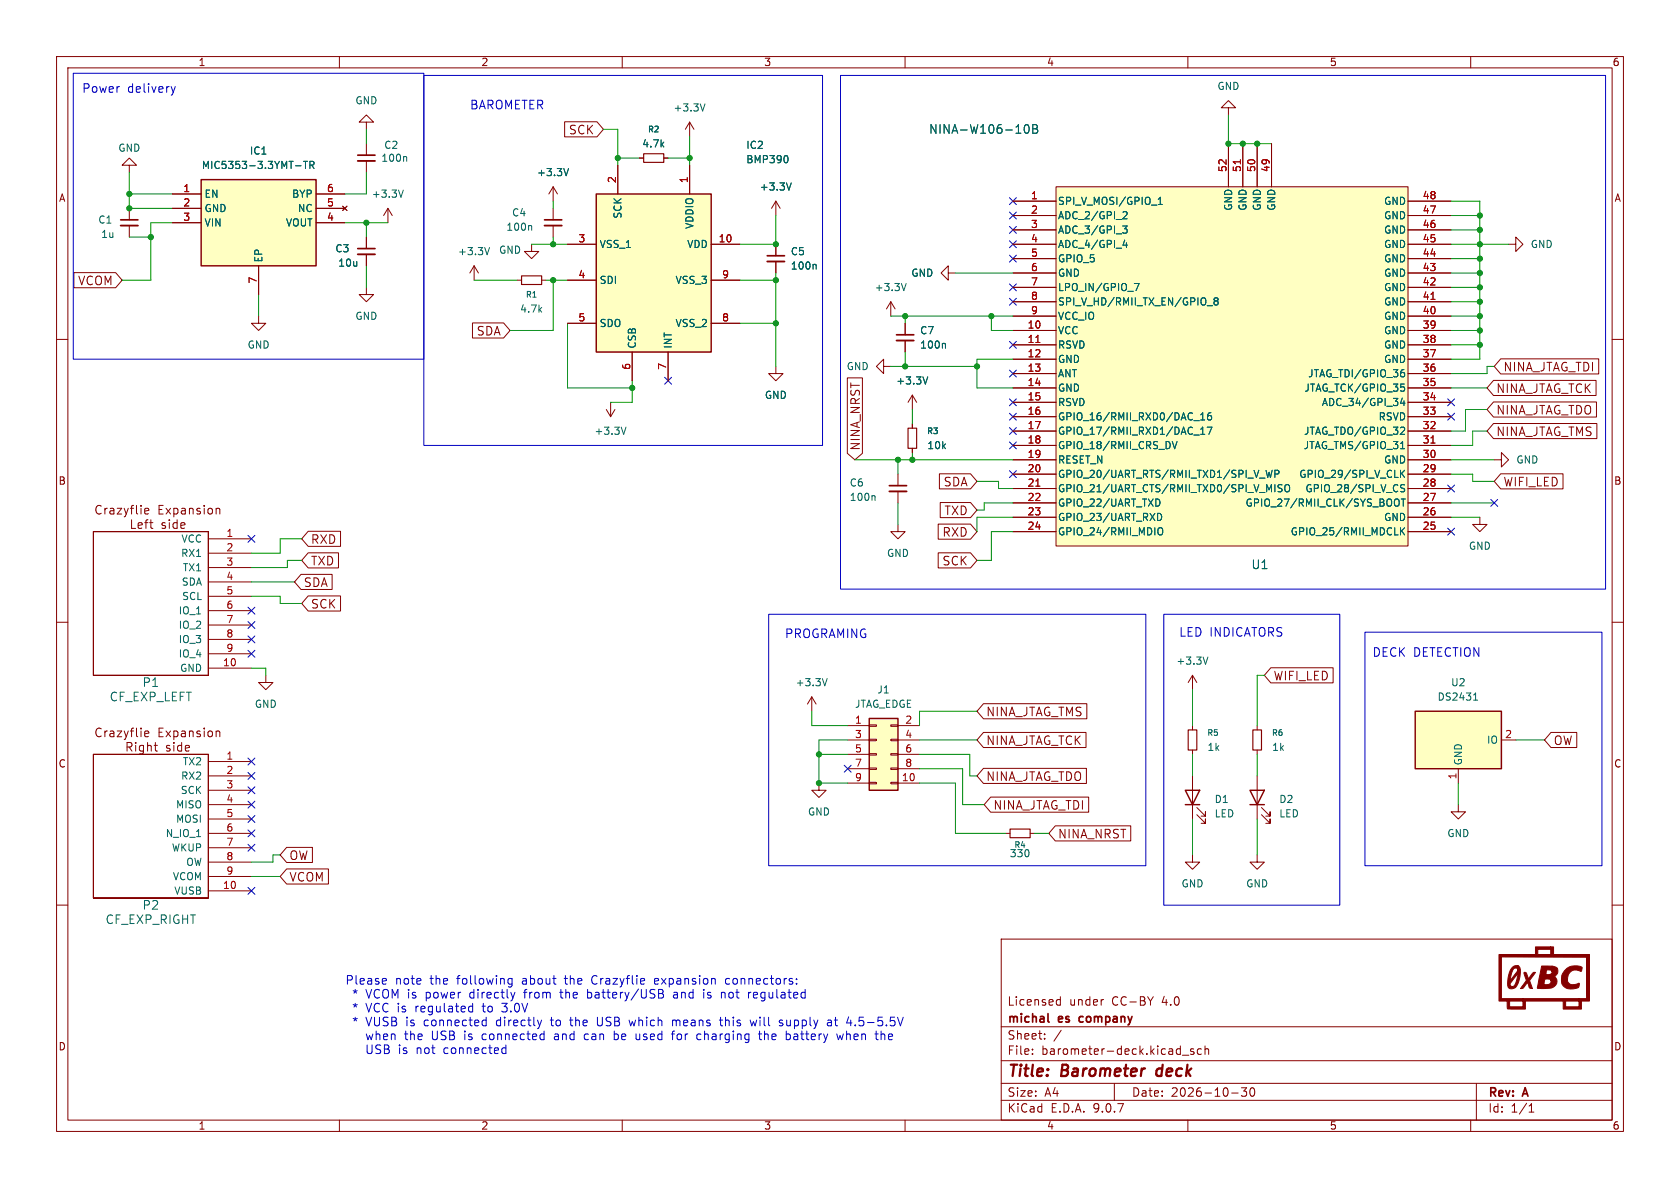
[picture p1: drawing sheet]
<svg xmlns="http://www.w3.org/2000/svg" width="297mm" height="210mm" viewBox="0 0 297 210" stroke-linecap="round" stroke-linejoin="round" font-family="sans-serif">
<defs><g id="words">
<g font-size="2.8" fill="#840000">
<text x="178" y="190.9">Title:</text>
<text x="187.7" y="190.9">Barometer</text>
<text x="205.3" y="190.9">deck</text>
</g>
<g font-size="2.1" fill="#0000c2">
<text x="14.4" y="16.6">Power</text>
<text x="22.5" y="16.6">delivery</text>
<text x="83" y="19.5">BAROMETER</text>
<text x="138.7" y="113">PROGRAMING</text>
<text x="208.4" y="112.8">LED INDICATORS</text>
<text x="242.6" y="116.3">DECK DETECTION</text>
<text x="61" y="174.2">Please</text>
<text x="62.3" y="176.6">*</text>
<text x="62.3" y="179.1">*</text>
<text x="64.7" y="176.6">VCOM is</text>
<text x="64.7" y="179.1">VCC is</text>
<text x="69.8" y="174.2">note</text>
<text x="73.7" y="179.1">regulated</text>
<text x="75.5" y="176.6">power</text>
<text x="76.1" y="174.2">the</text>
<text x="80.9" y="174.2">following</text>
<text x="83.4" y="176.6">directly</text>
<text x="85.7" y="179.1">to</text>
<text x="89.3" y="179.1">3.0V</text>
<text x="92.6" y="174.2">about</text>
<text x="93.2" y="176.6">from</text>
<text x="99.8" y="176.6">the</text>
<text x="100.3" y="174.2">the</text>
<text x="104.6" y="176.6">battery/USB</text>
<text x="105.1" y="174.2">Crazyflie</text>
<text x="116.4" y="174.2">expansion</text>
<text x="120" y="176.6">and</text>
<text x="125.5" y="176.6">is</text>
<text x="128.7" y="176.6">not</text>
<text x="129.1" y="174.2">connectors:</text>
<text x="133.7" y="176.6">regulated</text>
<text x="62.3" y="181.5">*</text>
<text x="64.7" y="181.5">VUSB is</text>
<text x="64.9" y="184">when</text>
<text x="71.9" y="184">the</text>
<text x="75.2" y="181.5">connected</text>
<text x="76.7" y="184">USB</text>
<text x="82.6" y="184">is</text>
<text x="85.9" y="184">connected</text>
<text x="88.1" y="181.5">directly</text>
<text x="97.9" y="181.5">to</text>
<text x="98.8" y="184">and</text>
<text x="101.5" y="181.5">the</text>
<text x="104.3" y="184">can</text>
<text x="106.4" y="181.5">USB</text>
<text x="109.7" y="184">be</text>
<text x="112.3" y="181.5">which</text>
<text x="113.7" y="184">used</text>
<text x="120" y="181.5">means</text>
<text x="120.3" y="184">for</text>
<text x="124.8" y="184">charging</text>
<text x="128.6" y="181.5">this</text>
<text x="134.1" y="181.5">will</text>
<text x="136" y="184">the</text>
<text x="139.4" y="181.5">supply</text>
<text x="140.8" y="184">battery</text>
<text x="148" y="181.5">at</text>
<text x="150" y="184">when</text>
<text x="151.6" y="181.5">4.5-5.5V</text>
<text x="157" y="184">the</text>
<text x="64.9" y="186.4">USB</text>
<text x="70.8" y="186.4">is</text>
<text x="74.1" y="186.4">not</text>
<text x="79" y="186.4">connected</text>
</g>
<g font-size="2.1" fill="#840000">
<text x="100.5" y="24">SCK</text>
<text x="13.7" y="50.6">VCOM</text>
<text x="84.2" y="59.5">SDA</text>
<text x="265.7" y="65.9">NINA_JTAG_TDI</text>
<text x="264.4" y="69.7">NINA_JTAG_TCK</text>
<text x="264.4" y="73.5">NINA_JTAG_TDO</text>
<text x="264.4" y="77.3">NINA_JTAG_TMS</text>
<text x="152.2" y="79.8" transform="rotate(-90 152.2 79.8)">NINA_NRST</text>
<text x="166.8" y="86.2">SDA</text>
<text x="265.7" y="86.2">WIFI_LED</text>
<text x="16.6" y="91.2">Crazyflie</text>
<text x="22.8" y="93.7">Left</text>
<text x="27.8" y="91.2">Expansion</text>
<text x="28.4" y="93.7">side</text>
<text x="166.5" y="95.1">RXD</text>
<text x="166.9" y="91.3">TXD</text>
<text x="54.9" y="100.2">TXD</text>
<text x="54.9" y="96.3">RXD</text>
<text x="166.5" y="100.2">SCK</text>
<text x="53.6" y="104">SDA</text>
<text x="54.9" y="107.8">SCK</text>
<text x="225" y="120.5">WIFI_LED</text>
<text x="16.6" y="130.5">Crazyflie</text>
<text x="27.8" y="130.5">Expansion</text>
<text x="174.2" y="126.8">NINA_JTAG_TMS</text>
<text x="174.2" y="131.9">NINA_JTAG_TCK</text>
<text x="274.6" y="131.9">OW</text>
<text x="22" y="133.1">Right</text>
<text x="29.2" y="133.1">side</text>
<text x="174.2" y="138.3">NINA_JTAG_TDO</text>
<text x="175.5" y="143.3">NINA_JTAG_TDI</text>
<text x="186.9" y="148.4">NINA_NRST</text>
<text x="51.1" y="152.2">OW</text>
<text x="51.1" y="156">VCOM</text>
<text x="178" y="178">Licensed</text>
<text x="189" y="178">under</text>
<text x="196.6" y="178">CC-BY</text>
<text x="205.5" y="178">4.0</text>
<text x="178" y="184">Sheet:</text>
<text x="178" y="181.2">michal</text>
<text x="187.2" y="181.2">es</text>
<text x="191.5" y="181.2">company</text>
<text x="178" y="186.7">File:</text>
<text x="184.1" y="186.7">barometer-deck.kicad_sch</text>
<text x="178" y="196.9">KiCad</text>
<text x="178" y="194.1">Size:</text>
<text x="184.7" y="194.1">A4</text>
<text x="185.7" y="196.9">E.D.A.</text>
<text x="193.3" y="196.9">9.0.7</text>
<text x="200" y="194.1">Date:</text>
<text x="207" y="194.1">2026-10-30</text>
<text x="263" y="194.3">Rev:</text>
<text x="263" y="196.9">Id:</text>
<text x="267.1" y="196.9">1/1</text>
<text x="269.4" y="194.3">A</text>
</g>
<g font-size="2.1" fill="#006464">
<text x="164.2" y="23.9">NINA-W106-10B</text>
<text x="221.2" y="100.8">U1</text>
<text x="19.3" y="124.2">CF_EXP_LEFT</text>
<text x="25.1" y="121.6">P1</text>
<text x="25.1" y="161">P2</text>
<text x="18.6" y="163.6">CF_EXP_RIGHT</text>
</g>
<g font-size="1.8" fill="#840000">
<text x="35" y="11.9">1</text>
<text x="85" y="11.9">2</text>
<text x="135" y="11.9">3</text>
<text x="185" y="11.9">4</text>
<text x="235" y="11.9">5</text>
<text x="285" y="11.9">6</text>
<text x="10.3" y="35.9">A</text>
<text x="285.3" y="35.9">A</text>
<text x="10.3" y="85.9">B</text>
<text x="285.3" y="85.9">B</text>
<text x="10.3" y="135.9">C</text>
<text x="285.3" y="135.9">C</text>
<text x="10.3" y="185.9">D</text>
<text x="285.3" y="185.9">D</text>
<text x="35" y="199.9">1</text>
<text x="85" y="199.9">2</text>
<text x="135" y="199.9">3</text>
<text x="185" y="199.9">4</text>
<text x="235" y="199.9">5</text>
<text x="285" y="199.9">6</text>
</g>
<g font-size="1.8" fill="#006464">
<text x="215.1" y="16.1">GND</text>
<text x="62.7" y="18.6">GND</text>
<text x="119" y="19.9">+3.3V</text>
<text x="20.8" y="27">GND</text>
<text x="44.1" y="27.5">IC1</text>
<text x="67.3" y="28.8">100n</text>
<text x="67.8" y="26.5">C2</text>
<text x="113.4" y="26.3">4.7k</text>
<text x="131.8" y="26.5">IC2</text>
<text x="131.8" y="29.1">BMP390</text>
<text x="35.6" y="30.1">MIC5353-3.3YMT-TR</text>
<text x="36.1" y="35.2">EN</text>
<text x="51.5" y="35.2">BYP</text>
<text x="65.6" y="35.2">+3.3V</text>
<text x="94.8" y="31.3">+3.3V</text>
<text x="134.2" y="33.9">+3.3V</text>
<text x="17.3" y="39.7">C1</text>
<text x="36.1" y="37.7">GND</text>
<text x="36.1" y="40.2">VIN</text>
<text x="50.5" y="40.2">VOUT</text>
<text x="52.6" y="37.7">NC</text>
<text x="89.4" y="41">100n</text>
<text x="90.4" y="38.5">C4</text>
<text x="110.1" y="38.8" transform="rotate(-90 110.1 38.8)">SCK</text>
<text x="122.8" y="40.6" transform="rotate(-90 122.8 40.6)">VDDIO</text>
<text x="186.9" y="36.4">SPI_V_MOSI/GPIO_1</text>
<text x="186.9" y="39">ADC_2/GPI_2</text>
<text x="186.9" y="41.5">ADC_3/GPI_3</text>
<text x="218" y="37.3" transform="rotate(-90 218 37.3)">GND</text>
<text x="220.6" y="37.3" transform="rotate(-90 220.6 37.3)">GND</text>
<text x="223.1" y="37.3" transform="rotate(-90 223.1 37.3)">GND</text>
<text x="225.7" y="37.3" transform="rotate(-90 225.7 37.3)">GND</text>
<text x="244.6" y="36.4">GND</text>
<text x="244.6" y="39">GND</text>
<text x="244.6" y="41.5">GND</text>
<text x="17.8" y="42.3">1u</text>
<text x="46.6" y="46.5" transform="rotate(-90 46.6 46.5)">EP</text>
<text x="59.2" y="44.8">C3</text>
<text x="59.7" y="47.3">10u</text>
<text x="80.9" y="45.3">+3.3V</text>
<text x="88.1" y="45.1">GND</text>
<text x="105.9" y="44">VSS_1</text>
<text x="121.4" y="44">VDD</text>
<text x="139.7" y="45.3">C5</text>
<text x="139.7" y="47.9">100n</text>
<text x="186.9" y="44">ADC_4/GPI_4</text>
<text x="186.9" y="46.6">GPIO_5</text>
<text x="244.6" y="44">GND</text>
<text x="244.6" y="46.6">GND</text>
<text x="270.5" y="44">GND</text>
<text x="105.9" y="50.4">SDI</text>
<text x="119.3" y="50.4">VSS_3</text>
<text x="154.5" y="51.7">+3.3V</text>
<text x="161" y="49.1">GND</text>
<text x="186.9" y="49.1">GND</text>
<text x="186.9" y="51.7">LPO_IN/GPIO_7</text>
<text x="244.6" y="49.1">GND</text>
<text x="244.6" y="51.7">GND</text>
<text x="62.7" y="56.7">GND</text>
<text x="91.9" y="55.5">4.7k</text>
<text x="105.9" y="58">SDO</text>
<text x="119.3" y="58">VSS_2</text>
<text x="162.6" y="59.3">C7</text>
<text x="186.9" y="54.2">SPI_V_HD/RMII_TX_EN/GPIO_8</text>
<text x="186.9" y="56.7">VCC_IO</text>
<text x="186.9" y="59.3">VCC</text>
<text x="244.6" y="54.2">GND</text>
<text x="244.6" y="56.7">GND</text>
<text x="244.6" y="59.3">GND</text>
<text x="43.7" y="61.8">GND</text>
<text x="112.6" y="61.7" transform="rotate(-90 112.6 61.7)">CSB</text>
<text x="119" y="61.7" transform="rotate(-90 119 61.7)">INT</text>
<text x="149.6" y="65.6">GND</text>
<text x="162.6" y="61.8">100n</text>
<text x="186.9" y="61.8">RSVD</text>
<text x="186.9" y="64.4">GND</text>
<text x="244.6" y="61.8">GND</text>
<text x="244.6" y="64.4">GND</text>
<text x="135.1" y="70.7">GND</text>
<text x="158.3" y="68.2">+3.3V</text>
<text x="186.9" y="66.9">ANT</text>
<text x="186.9" y="69.4">GND</text>
<text x="186.9" y="72">RSVD</text>
<text x="230.5" y="69.4">JTAG_TCK/GPIO_35</text>
<text x="231.2" y="66.9">JTAG_TDI/GPIO_36</text>
<text x="233.6" y="72">ADC_34/GPI_34</text>
<text x="105" y="77.1">+3.3V</text>
<text x="186.9" y="74.5">GPIO_16/RMII_RXD0/DAC_16</text>
<text x="186.9" y="77.1">GPIO_17/RMII_RXD1/DAC_17</text>
<text x="230.4" y="77.1">JTAG_TDO/GPIO_32</text>
<text x="243.6" y="74.5">RSVD</text>
<text x="163.8" y="79.6">10k</text>
<text x="186.9" y="79.6">GPIO_18/RMII_CRS_DV</text>
<text x="186.9" y="82.1">RESET_N</text>
<text x="230.4" y="79.6">JTAG_TMS/GPIO_31</text>
<text x="244.6" y="82.1">GND</text>
<text x="268" y="82.1">GND</text>
<text x="150.1" y="86.2">C6</text>
<text x="150.1" y="88.7">100n</text>
<text x="186.9" y="84.7">GPIO_20/UART_RTS/RMII_TXD1/SPI_V_WP</text>
<text x="186.9" y="87.2">GPIO_21/UART_CTS/RMII_TXD0/SPI_V_MISO</text>
<text x="186.9" y="89.8">GPIO_22/UART_TXD</text>
<text x="220.1" y="89.8">GPIO_27/RMII_CLK/SYS_BOOT</text>
<text x="229.6" y="84.7">GPIO_29/SPI_V_CLK</text>
<text x="230.7" y="87.2">GPIO_28/SPI_V_CS</text>
<text x="186.9" y="92.3">GPIO_23/UART_RXD</text>
<text x="186.9" y="94.8">GPIO_24/RMII_MDIO</text>
<text x="228.1" y="94.8">GPIO_25/RMII_MDCLK</text>
<text x="244.6" y="92.3">GND</text>
<text x="31.9" y="98.7">RX1</text>
<text x="32" y="96.1">VCC</text>
<text x="32.2" y="101.2">TX1</text>
<text x="156.7" y="98.7">GND</text>
<text x="259.6" y="97.4">GND</text>
<text x="32" y="103.7">SDA</text>
<text x="32.1" y="106.3">SCL</text>
<text x="31.5" y="108.8">IO_1</text>
<text x="31.5" y="111.4">IO_2</text>
<text x="31.5" y="113.9">IO_3</text>
<text x="31.5" y="116.4">IO_4</text>
<text x="31.7" y="119">GND</text>
<text x="207.9" y="117.7">+3.3V</text>
<text x="45" y="125.3">GND</text>
<text x="140.6" y="121.5">+3.3V</text>
<text x="151.1" y="125.3">JTAG_EDGE</text>
<text x="155" y="122.8">J1</text>
<text x="254" y="124.1">DS2431</text>
<text x="256.4" y="121.5">U2</text>
<text x="262.8" y="131.7">IO</text>
<text x="32.2" y="135.5">TX2</text>
<text x="213.4" y="132.9">1k</text>
<text x="224.8" y="132.9">1k</text>
<text x="258.7" y="135.4" transform="rotate(-90 258.7 135.4)">GND</text>
<text x="31" y="143.1">MISO</text>
<text x="31.9" y="140.6">SCK</text>
<text x="31.9" y="138">RX2</text>
<text x="214.6" y="142.2">D1</text>
<text x="226.1" y="142.2">D2</text>
<text x="29.2" y="148.2">N_IO_1</text>
<text x="31" y="145.6">MOSI</text>
<text x="142.7" y="144.4">GND</text>
<text x="214.6" y="144.7">LED</text>
<text x="226.1" y="144.7">LED</text>
<text x="255.8" y="148.2">GND</text>
<text x="30.3" y="150.7">WKUP</text>
<text x="30.5" y="155.8">VCOM</text>
<text x="32.8" y="153.3">OW</text>
<text x="178.4" y="151.7">330</text>
<text x="30.7" y="158.3">VUSB</text>
<text x="208.8" y="157.1">GND</text>
<text x="220.2" y="157.1">GND</text>
</g>
<g font-size="1.8" fill="#a90000">
<text x="32.3" y="34">1</text>
<text x="57.7" y="34">6</text>
<text x="109" y="32.5" transform="rotate(-90 109 32.5)">2</text>
<text x="121.7" y="32.5" transform="rotate(-90 121.7 32.5)">1</text>
<text x="182.2" y="35.3">1</text>
<text x="216.9" y="30.5" transform="rotate(-90 216.9 30.5)">52</text>
<text x="219.5" y="30.5" transform="rotate(-90 219.5 30.5)">51</text>
<text x="222" y="30.5" transform="rotate(-90 222 30.5)">50</text>
<text x="224.5" y="30.5" transform="rotate(-90 224.5 30.5)">49</text>
<text x="251.4" y="35.3">48</text>
<text x="32.3" y="36.6">2</text>
<text x="32.3" y="39.1">3</text>
<text x="57.7" y="36.6">5</text>
<text x="57.7" y="39.1">4</text>
<text x="182.2" y="37.8">2</text>
<text x="182.2" y="40.4">3</text>
<text x="251.4" y="37.8">47</text>
<text x="251.4" y="40.4">46</text>
<text x="102.2" y="42.9">3</text>
<text x="127" y="42.9">10</text>
<text x="182.2" y="42.9">4</text>
<text x="182.2" y="45.5">5</text>
<text x="251.4" y="42.9">45</text>
<text x="251.4" y="45.5">44</text>
<text x="45.5" y="50.2" transform="rotate(-90 45.5 50.2)">7</text>
<text x="102.2" y="49.3">4</text>
<text x="127.6" y="49.3">9</text>
<text x="182.2" y="48">6</text>
<text x="182.2" y="50.5">7</text>
<text x="182.2" y="53.1">8</text>
<text x="251.4" y="48">43</text>
<text x="251.4" y="50.5">42</text>
<text x="251.4" y="53.1">41</text>
<text x="102.2" y="56.9">5</text>
<text x="127.6" y="56.9">8</text>
<text x="181.6" y="58.2">10</text>
<text x="182.2" y="55.6">9</text>
<text x="251.4" y="55.6">40</text>
<text x="251.4" y="58.2">39</text>
<text x="111.5" y="65.5" transform="rotate(-90 111.5 65.5)">6</text>
<text x="117.9" y="65.5" transform="rotate(-90 117.9 65.5)">7</text>
<text x="181.6" y="60.7">11</text>
<text x="181.6" y="63.2">12</text>
<text x="181.6" y="65.8">13</text>
<text x="251.4" y="60.7">38</text>
<text x="251.4" y="63.2">37</text>
<text x="251.4" y="65.8">36</text>
<text x="181.6" y="68.3">14</text>
<text x="181.6" y="70.9">15</text>
<text x="251.4" y="68.3">35</text>
<text x="251.4" y="70.9">34</text>
<text x="181.6" y="73.4">16</text>
<text x="181.6" y="75.9">17</text>
<text x="251.4" y="73.4">33</text>
<text x="251.4" y="75.9">32</text>
<text x="181.6" y="78.5">18</text>
<text x="181.6" y="81">19</text>
<text x="181.6" y="83.6">20</text>
<text x="251.4" y="78.5">31</text>
<text x="251.4" y="81">30</text>
<text x="251.4" y="83.6">29</text>
<text x="181.6" y="86.1">21</text>
<text x="181.6" y="88.6">22</text>
<text x="251.4" y="86.1">28</text>
<text x="251.4" y="88.6">27</text>
<text x="39.9" y="95">1</text>
<text x="181.6" y="91.2">23</text>
<text x="181.6" y="93.7">24</text>
<text x="251.4" y="91.2">26</text>
<text x="251.4" y="93.7">25</text>
<text x="39.9" y="97.5">2</text>
<text x="39.9" y="100.1">3</text>
<text x="39.9" y="102.6">4</text>
<text x="39.9" y="105.2">5</text>
<text x="39.9" y="107.7">6</text>
<text x="39.9" y="110.2">7</text>
<text x="39.9" y="112.8">8</text>
<text x="39.3" y="117.9">10</text>
<text x="39.9" y="115.3">9</text>
<text x="151.1" y="128">1</text>
<text x="151.1" y="130.6">3</text>
<text x="159.9" y="128">2</text>
<text x="159.9" y="130.6">4</text>
<text x="266" y="130.6">2</text>
<text x="39.9" y="134.4">1</text>
<text x="39.9" y="136.9">2</text>
<text x="151.1" y="133.1">5</text>
<text x="151.1" y="135.6">7</text>
<text x="159.9" y="133.1">6</text>
<text x="159.9" y="135.6">8</text>
<text x="257.6" y="137.9" transform="rotate(-90 257.6 137.9)">1</text>
<text x="39.9" y="139.4">3</text>
<text x="39.9" y="142">4</text>
<text x="151.1" y="138.2">9</text>
<text x="159.3" y="138.2">10</text>
<text x="39.9" y="144.5">5</text>
<text x="39.9" y="147.1">6</text>
<text x="39.9" y="149.6">7</text>
<text x="39.9" y="152.1">8</text>
<text x="39.9" y="154.7">9</text>
<text x="39.3" y="157.2">10</text>
</g>
<g font-size="1.4" fill="#006464">
<text x="114.5" y="23.6">R2</text>
<text x="92.9" y="52.8">R1</text>
<text x="163.8" y="76.9">R3</text>
<text x="213.3" y="130.3">R5</text>
<text x="224.8" y="130.3">R6</text>
<text x="179.2" y="150.1">R4</text>
</g>
</g></defs>
<g fill="none" stroke="#840000" stroke-width=".18">
<path d="M10 10h277v190h-277zM12 12h273v186h-273zM60 10v2M110 10v2M160 10v2M210 10v2M260 10v2M10 60h2M285 60h2M16.5 94h20.3zM16.5 94v25.4zM25.6 90.4l.7-.2-.1-.3h-.4l-.2 .2 .1 .7h.5"/>
<path d="M36.8 94v25.4zM36.8 95.3h7.6M36.8 97.8h7.6M38.3 89.9h.5l.1 1M158.7 83.8v2.1M158.7 86.9v2M10 110h2M16.5 119.4h20.3zM36.8 100.3h7.6M36.8 102.9h7.6M36.8 105.4h7.6M36.8 108h7.6"/>
<path d="M36.8 110.5h7.6M36.8 113h7.6M36.8 115.6h7.6M36.8 118.1h7.6M47 119.4v1.3h1.3l-1.3 1.2-1.3-1.2h1.3M285 110h2M16.5 133.4h20.3zM16.5 133.4v25.4zM25.6 129.7l.7-.1-.1-.3-.4-.1-.2 .2 .1 .8h.5M27.3 131.8h.5M27.5 132.7l.3 .1M36.8 133.4v25.4z"/>
<path d="M36.8 134.6h7.6M36.8 137.2h7.6M36.8 139.7h7.6M38.3 129.3h.5l.1 .9M144.8 138.4v1.3h1.2l-1.2 1.3-1.3-1.3h1.3M16.5 158.8h20.3zM36.8 142.2h7.6M36.8 144.8h7.6M36.8 147.3h7.6M36.8 149.9h7.6M36.8 152.4h7.6M36.8 154.9h7.6"/>
<path d="M36.8 157.5h7.6M10 160h2M177 166h108v32h-108zM186.9 177.6h.6M186.9 176.8h.6M187.5 176.2v1.5M195 176.7h.1M203.9 176.2l-.5 .8M285 160h2M60 198v2M110 198v2M160 198v2"/>
<path d="M177 194.5h108M177 191.5h108M177 187.5h108M177 181.5h108M182.5 186.3v.1M182.5 185.5v.1M184.7 183.6v.1M184.7 182.8v.1M187.6 182.1l-1.3 2M197 191.5v3M209 186.5h1.2M210 198v2"/>
<path d="M211 185.5l-.3-.1-.2 .2v.2l.5 .2v.3h-.5M212.4 185.5l-.4-.1-.3 .3v.4l.1 .2h.6M213 185.5l.2-.1 .4 .1 .1 .9M213 184.9v1.5M217.7 193.2h1.2M219.5 192.3h.9l-.5 .6 .4 .1v.7l-.2 .1h-.4l-.2-.1M221.1 192.4l.2-.1a.81 .81 0 0 1 .6 .6 .81 .81 0 0 1-.3 .8l-.1 .1a.81 .81 0 0 1-.4-1.4zM260 198v2M261 191.5v6.5M270.3 196.6h.9M270.3 195.5l.4-.4v1.5"/>
</g>
<path d="M204.6 189.1l-.2 .7 .3 .4" fill="none" stroke="#840000" stroke-width=".4"/>
<path d="M157.2 85.9h3.1M185.3 179.2v1.3l.2 .2M190.8 179.8v.7" fill="none" stroke="#840000" stroke-width=".3"/>
<path d="M157.2 86.9h3.1" fill="none" stroke="#840000" stroke-width=".33"/>
<path d="M154.5 87.6l.2 .2v.7" fill="none" stroke="#006464" stroke-width=".18"/>
<path d="M186.7 33h62.2v63.5h-62.2z" fill="#ffffc2"/>
<g fill="none" stroke="#840000" stroke-width=".18">
<path d="M217.2 19.1h1.2l-1.2-1.3-1.3 1.3h1.3v1.2M97.8 33v2.6M97.8 36.8v2.1M97.8 39.9v2M97.8 33l-.8 1.3M97.8 33l.8 1.3M113 27.9h.8M117.3 27.9h.8M121.9 21.6l-.7 1.3M121.9 21.6l.8 1.3M121.9 21.6v2.5M179.1 35.6h7.6"/>
<path d="M179.1 38.1h7.6M186.7 33h62.2v63.5h-62.2zM217.2 25.4v7.6M219.7 25.4v7.6M222.2 25.4v7.6M224.8 25.4v7.6M248.9 35.6h7.6M248.9 38.1h7.6M83.8 47l-.7 1.3M83.8 47l.8 1.3M83.8 47v2.5M91.4 49.5h.8"/>
<path d="M94 43.2v1.3h1.2l-1.2 1.2-1.3-1.2h1.3M95.8 49.5h.7M157.5 53.3l-.8 1.3M157.5 53.3l.7 1.3M157.5 53.3v2.6M160 57.2v2M179.1 40.6h7.6M179.1 43.2h7.6M179.1 45.7h7.6M179.1 48.3h7.6M179.1 50.8h7.6M179.1 53.3h7.6"/>
<path d="M179.1 55.9h7.6M179.1 58.4h7.6M248.9 40.6h7.6M248.9 43.2h7.6M248.9 45.7h7.6M248.9 48.3h7.6M248.9 50.8h7.6M248.9 53.3h7.6M248.9 55.9h7.6M248.9 58.4h7.6M266.7 43.2h1.3v-1.3l1.2 1.3-1.2 1.3v-1.3M107.2 72.4l.7 1.3"/>
<path d="M107.9 71.1v2.6M108.7 72.4l-.8 1.3M156.2 64.8v-1.3l-1.3 1.3 1.3 1.2v-1.2h1.3M160 60.2v2M179.1 61h7.6M179.1 63.5h7.6M179.1 66h7.6M179.1 68.6h7.6M179.1 71.1h7.6M179.1 73.7h7.6M179.1 76.2h7.6M179.1 78.7h7.6"/>
<path d="M248.9 61h7.6M248.9 63.5h7.6M248.9 66h7.6M248.9 68.6h7.6M248.9 71.1h7.6M248.9 73.7h7.6M248.9 76.2h7.6M248.9 78.7h7.6M158.7 92.7v1.3h1.3l-1.3 1.3-1.2-1.3h1.2M179.1 81.3h7.6M179.1 83.8h7.6M179.1 86.4h7.6"/>
<path d="M179.1 88.9h7.6M179.1 91.4h7.6M179.1 94h7.6M248.9 81.3h7.6M248.9 83.8h7.6M248.9 86.4h7.6M248.9 88.9h7.6M248.9 91.4h7.6M248.9 94h7.6M261.6 91.4v1.3h1.3l-1.3 1.3-1.3-1.3h1.3M264.2 81.3h1.2v-1.3l1.3 1.3-1.3 1.3v-1.3"/>
</g>
<g fill="none" stroke="#006464" stroke-width=".18">
<path d="M124.6 18.4l-.4 1.2M93.8 39.9l.2 .1v.7M100.5 29.8l-.4 1.3M181.3 22.1l.1-.1a.83 .83 0 0 1 .6 .7 .83 .83 0 0 1-.3 .8l-.1 .1a.83 .83 0 0 1-.6-.7 .83 .83 0 0 1 .3-.8zM182.6 22h.5l.2 .2 .1 .3-.3 .3a.41 .41 0 0 1 .4 .3 .41 .41 0 0 1-.3 .5h-.6zM182.6 22.8h.5M198.5 39.9h.8l-.5 .5 .4 .2 .1 .4-.3 .2h-.3M198.6 37.5l.4-.1 .3 .4-.8 .9h.8M204.8 36.1h.7M204.8 35.2l.3-.3v1.2M86.5 43.8l-.4 1.2M160.2 50.1l-.4 1.3"/>
<path d="M198.8 42.4l-.3 .9h.8M199.1 42.9v.9M200.5 50.1h.9l-.6 1.3M213.4 54h1M214.9 53.2l-.3-.2 .3-.4h.2l.2 .3-.2 .3M214.9 53.2l-.3 .2 .1 .4 .2 .1h.3l.1-.2v-.3l-.2-.2M214.9 53.2h.2M110.7 75.5l-.5 1.3M167 60.7l.1 .2v.6M207.2 78l.5 1.3 .4-1.3M211.1 74.4h.9M211.1 76.9h.9"/>
<path d="M212.3 74.2h.7M212.3 73.3l.3-.3v1.2M212.3 75.9l.3-.4v1.3M212.3 76.8h.7M213.4 75.5h.9l-.6 1.3M214.1 73h-.4a.86 .86 0 0 0 0 1.2l.4-.1 .1-.4-.2-.2h-.3l-.2 .2M247.6 79.3h.7M247.7 67.9h.6M247.7 78.4l.3-.4v1.3M247.8 75.5l.4 .1 .1 .3-.8 .9h.8M247.8 68.4h.3l.2 .2-.1 .5-.4 .1M247.8 65.8h.3l.2 .3v.4l-.5 .1"/>
<path d="M247.9 70.4l-.3 .9h.8M248.2 65.3l-.4 .1M248.2 70.9v.8M204.6 90.7a.64 .64 0 0 1 .8 .7 .64 .64 0 0 1-.8 .6M204.6 88.2a.68 .68 0 0 1 .5 .6 .68 .68 0 0 1-.5 .7M204.9 93.4l.1-.1a.43 .43 0 0 1 .5 .4v.4a.42 .42 0 0 1-.4 .5 .42 .42 0 0 1-.4-.5v-.4zM223.8 83.1l.3 1.3 .3-.9 .2 .9 .3-1.3M225.4 83.8l.6-.1 .1-.1v-.3l-.7-.2v1.3M226.7 85.7h-.5l-.2 .1v.4l.5 .2 .2 .3-.3 .2h-.5M227.2 85.9l.2-.2a.43 .43 0 0 1 .6 .4v.4a.42 .42 0 0 1-.4 .5 .42 .42 0 0 1-.5-.5zM246.7 88.3l.1-.1a.43 .43 0 0 1 .6 .4v.5a.42 .42 0 0 1-.3 .3 .42 .42 0 0 1-.4 0M247.6 83.1v1.3"/>
<path d="M247.6 93.3v1.3M247.7 88.2h.7M247.8 83.7l.5 .7M247.8 93.8l.5 .8M248.1 88.2v1.3M248.3 83.1l-.7 .8M248.3 93.3l-.7 .7M248.3 85.7h-.5l-.1 .1v.4l.5 .2 .1 .3-.2 .2h-.5"/>
</g>
<path d="M219.3 28.2v.8M253 52.9h.7M183.1 60.5h.7M253 78.3h.7M183.1 85.9h.7" fill="none" stroke="#a90000" stroke-width=".18"/>
<path d="M96.3 38.9h3M158.5 59.2h3" fill="none" stroke="#840000" stroke-width=".3"/>
<path d="M96.3 39.9h3M158.5 60.2h3" fill="none" stroke="#840000" stroke-width=".33"/>
<path d="M113.8 27.2h3.5v1.5h-3.5zM92.2 48.8h3.6v1.5h-3.6z" fill="none" stroke="#840000" stroke-width=".2"/>
<path d="M105.4 34.3h20.3v27.9h-20.3z" fill="#ffffc2"/>
<path d="M105.4 34.3h20.3v27.9h-20.3z" fill="none" stroke="#840000" stroke-width=".25"/>
<g fill="none" stroke="#840000" stroke-width=".18">
<path d="M68.6 36.8l-.8 1.3M68.6 36.8l.7 1.3M68.6 36.8v2.6M109.2 29.2v5.1M121.9 29.2v5.1M137.2 35.6l-.8 1.2M137.2 35.6l.7 1.2M137.2 35.6v2.5M100.3 43.2h5.1M100.3 49.5h5.1M100.3 57.2h5.1M125.7 43.2h5.1"/>
<path d="M125.7 49.5h5.1M125.7 57.2h5.1M137.2 43.2v2M137.2 46.2v2.1M111.8 62.2v5.1M118.1 62.2v5.1M137.2 64.8v1.2h1.2l-1.2 1.3-1.3-1.3h1.3M161.3 69.9v2.5M161.3 74.9v.8M161.3 79.2v.8M161.3 69.9l-.8 1.2M161.3 69.9l.8 1.2"/>
</g>
<path d="M71.3 33.6l-.4 1.3M139.1 27.6l.2 .4-.2 .7M139.9 32.3l-.4 1.3M144.1 46.7l.2 .2v.7M164 66.6l-.4 1.3" fill="none" stroke="#006464" stroke-width=".18"/>
<path d="M160.5 75.7h1.6v3.5h-1.6z" fill="none" stroke="#840000" stroke-width=".2"/>
<path d="M135.6 45.2h3.1" fill="none" stroke="#840000" stroke-width=".3"/>
<path d="M135.6 46.2h3.1" fill="none" stroke="#840000" stroke-width=".33"/>
<g fill="#840000" stroke="#840000" stroke-width=".18">
<path d="M267.3 171.1a1.02 1.02 0 0 1 1.1-.4v.6a.47 .47 0 0 0-.8-.1l-.4 .8-.2 1.3 1.4-1.8v.6l-1.4 1.7v.4a.54 .54 0 0 0 .6 .1 .54 .54 0 0 0 .3-.5l.1-.2a6.4 6.4 0 0 0 .4-2.9 1.02 1.02 0 0 1 .4 1.3 3.8 3.8 0 0 1-.9 2.6 .79 .79 0 0 1-1 .2 .79 .79 0 0 1-.4-.9l.2-1.5z"/>
<path d="M269.5 171.9h.1a.56 .56 0 0 1 .4 .6l.2 .6 .8-1.1 .4-.1-1 1.4 .5 1.5-.5-.2-.3-.9h-.1a1.61 1.61 0 0 1-1.2 1.1l1-1.5-.4-1.2z"/>
<path d="M272.5 170.8h1.9v.9a.64 .64 0 0 0-1 0v.6l.8-.1v1.2v-.2a.94 .94 0 0 0-1.1 0l-.2 .9h.5a.69 .69 0 0 0 .8-.7l.2-2.6a.89 .89 0 0 1 1 .5 .89 .89 0 0 1-.3 1l-.3 .3a1.19 1.19 0 0 1 .3 1.4 1.19 1.19 0 0 1-1.2 .7h-2.1z"/>
<path d="M276.6 171.6a2.6 2.6 0 0 1 3.1-.6l-.2 .7a1.51 1.51 0 0 0-1.9 .2 1.51 1.51 0 0 0-.2 1.9 1.69 1.69 0 0 0 1.8 0v.5a.44 .44 0 0 1-.5 .4 1.9 1.9 0 0 1-2.6-.9 2.72 2.72 0 0 1 .5-2.2z"/>
<path d="M265 168.7h6.4v-1.3h2.7v.4h-2.2v.9h2.2v-1.3h.6v1.3h5.9v7.8l-.1-7.3h-15.1v7.3h3.8v.5h-2.3v1h2.3v-1.5h9.9v.5h-2.3v1h2.3v-1.5h1.5v-7.8h.4v8.3h-1.4v1.4h-3.2v-1.4h-6.7v1.4l-3.2-.1-.1-1.3h-1.4z"/>
</g>
<path d="M250.2 125.7h15.2v10.2h-15.2z" fill="#ffffc2"/>
<path d="M250.2 125.7h15.2v10.2h-15.2z" fill="none" stroke="#840000" stroke-width=".25"/>
<g fill="none" stroke="#840000" stroke-width=".18">
<path d="M64.8 21.6h1.2l-1.2-1.3-1.3 1.3h1.3v1.3M64.8 25.4v2M64.8 28.4v2.1M64.8 50.8v1.3h1.2l-1.2 1.2-1.3-1.2h1.3M167.6 48.3v-1.3l-1.2 1.3 1.2 1.2v-1.2h1.3M210.8 119.4v2.5M210.8 119.4l-.7 1.3M210.8 119.4l.8 1.3M210.8 128.3v.7M210.8 132.6v.8M222.2 128.3v.7M222.2 132.6v.8"/>
<path d="M257.8 135.9v2.5M265.4 130.8h2.6M257.8 142.2v1.3h1.3l-1.3 1.3-1.3-1.3h1.3"/>
</g>
<path d="M71.7 27.7l.2 .2v.6M213.5 116.1l-.4 1.3M260.5 123.8h.7M260.6 122.8l.3-.3v1.3" fill="none" stroke="#006464" stroke-width=".18"/>
<path d="M210.1 129h1.5v3.6h-1.5zM221.5 129h1.5v3.6h-1.5z" fill="none" stroke="#840000" stroke-width=".2"/>
<path d="M63.2 27.4h3.1" fill="none" stroke="#840000" stroke-width=".3"/>
<path d="M63.2 28.4h3.1" fill="none" stroke="#840000" stroke-width=".33"/>
<path d="M35.6 31.8h20.3v15.2h-20.3z" fill="#ffffc2"/>
<path d="M35.6 31.8h20.3v15.2h-20.3zM209.5 139.7h2.6l-1.3 2.5zM221 139.7h2.5l-1.3 2.5zM209.5 142.2h2.6M221 142.2h2.5" fill="none" stroke="#840000" stroke-width=".25"/>
<g fill="none" stroke="#840000" stroke-width=".18">
<path d="M22.9 29.2h1.2l-1.2-1.3-1.3 1.3h1.3v1.3M22.9 36.8v2.1M22.9 39.9v2M30.5 34.3h5.1M30.5 36.8h5.1M30.5 39.4h5.1M55.9 34.3h5.1M55.9 36.8h5.1M55.9 39.4h5.1M60.6 36.4l.7 .8M61.3 36.4l-.7 .8M45.7 55.9v1.3h1.3l-1.3 1.2-1.3-1.2h1.3"/>
<path d="M45.7 47v5.1M64.8 41.9v2M64.8 45v2M210.8 137.2v7.6M222.2 137.2v7.6M177.8 147.3h.8M182.1 147.3h.8M210.8 151.1v1.3h1.3l-1.3 1.3-1.3-1.3h1.3M211.6 144l1.5 1.5v-.7v.7h-.8M211.6 142.7l1.5 1.6v-.8v.8h-.8M222.2 151.1v1.3h1.3l-1.3 1.3-1.2-1.3h1.2M223 144l1.5 1.5v-.7v.7h-.7"/>
<path d="M223 142.7l1.5 1.6v-.8v.8h-.7"/>
</g>
<path d="M52.3 29.3h.9M53.6 28.5h.8M54 28.5v1.3M54.8 29.2l.6-.1 .1-.2v-.3l-.7-.1v1.3M55.1 29.2l.4 .6" fill="none" stroke="#006464" stroke-width=".18"/>
<path d="M21.3 38.9h3.1M63.2 43.9h3.1" fill="none" stroke="#840000" stroke-width=".3"/>
<path d="M21.3 39.9h3.1M63.2 45h3.1" fill="none" stroke="#840000" stroke-width=".33"/>
<path d="M178.6 146.6h3.5v1.5h-3.5z" fill="none" stroke="#840000" stroke-width=".2"/>
<path d="M153.7 127h5v12.7h-5z" fill="#ffffc2"/>
<path d="M153.7 127h5v12.7h-5z" fill="none" stroke="#840000" stroke-width=".25"/>
<g fill="none" stroke="#840000" stroke-width=".18">
<path d="M30.5 34.3h5.1M30.5 36.8h5.1M30.5 39.4h5.1M55.9 34.3h5.1M55.9 36.8h5.1M55.9 39.4h5.1M60.6 36.4l.7 .8M61.3 36.4l-.7 .8M99.8 21.5h5.7l1.2 1.4-1.2 1.3h-5.7zM109.2 29.2v5.1M113 27.9h.8M117.3 27.9h.8"/>
<path d="M121.9 29.2v5.1M179.1 35.6h7.6M179.1 38.1h7.6M217.2 25.4v7.6M219.7 25.4v7.6M222.2 25.4v7.6M224.8 25.4v7.6M248.9 35.6h7.6M248.9 38.1h7.6M13.1 48.2h7.3l1.2 1.3-1.2 1.4h-7.3zM45.7 47v5.1M64.8 41.9v2"/>
<path d="M64.8 45v2M83.5 57.1h5.5l1.2 1.3-1.2 1.4h-5.5zM100.3 43.2h5.1M100.3 49.5h5.1M100.3 57.2h5.1M125.7 43.2h5.1M125.7 49.5h5.1M125.7 57.2h5.1M137.2 43.2v2M137.2 46.2v2.1M160 57.2v2M179.1 40.6h7.6"/>
<path d="M179.1 43.2h7.6M179.1 45.7h7.6M179.1 48.3h7.6M179.1 50.8h7.6M179.1 53.3h7.6M179.1 55.9h7.6M179.1 58.4h7.6M248.9 40.6h7.6M248.9 43.2h7.6M248.9 45.7h7.6M248.9 48.3h7.6M248.9 50.8h7.6"/>
<path d="M248.9 53.3h7.6M248.9 55.9h7.6M248.9 58.4h7.6M111.8 62.2v5.1M118.1 62.2v5.1M149.8 66.8h2.7v13.3l-1.4 1.2-1.3-1.2zM160 60.2v2M161.3 74.9v.8M161.3 79.2v.8M179.1 61h7.6M179.1 63.5h7.6M179.1 66h7.6"/>
<path d="M179.1 68.6h7.6M179.1 71.1h7.6M179.1 73.7h7.6M179.1 76.2h7.6M179.1 78.7h7.6M248.9 61h7.6M248.9 63.5h7.6M248.9 66h7.6M248.9 68.6h7.6M248.9 71.1h7.6M248.9 73.7h7.6M248.9 76.2h7.6"/>
<path d="M248.9 78.7h7.6M264 71.1h18.2v2.6h-18.2l-1.1-1.3zM264 74.9h18.3v2.6h-18.3l-1.1-1.3zM264 67.2h18.2v2.7h-18.2l-1.1-1.3zM265.3 63.4h17.3v2.7h-17.3l-1.1-1.3zM54.5 97.7h5.3v2.7h-5.3l-1.2-1.3zM54.5 93.9h5.7v2.7h-5.7l-1.2-1.3zM165.9 92.6h5.7l1.1 1.4-1.1 1.3h-5.7zM165.9 97.7h5.7l1.1 1.4-1.1 1.3h-5.7zM166.1 83.8h5.5l1.1 1.3-1.1 1.3h-5.5zM166.2 88.8h5.4l1.1 1.4-1.1 1.3h-5.4zM179.1 81.3h7.6"/>
<path d="M179.1 83.8h7.6M179.1 86.4h7.6M179.1 88.9h7.6M179.1 91.4h7.6M179.1 94h7.6M248.9 81.3h7.6M248.9 83.8h7.6M248.9 86.4h7.6M248.9 88.9h7.6M248.9 91.4h7.6M248.9 94h7.6M265.3 83.8h11v2.6h-11l-1.1-1.3z"/>
<path d="M53.2 101.5h5.5v2.7h-5.5l-1.1-1.3zM54.5 105.3h5.7v2.7h-5.7l-1.2-1.3zM224.7 118h11v2.7h-11l-1.2-1.3zM143.5 123.2l-.8 1.3M143.5 123.2l.8 1.3M143.5 123.2v2.5M149.9 128.3h3.8M149.9 130.8h3.8M149.9 133.4h3.8M149.9 135.9h3.8M149.9 138.4h3.8M153.7 128.1h1.2v.3h-1.2z"/>
<path d="M153.7 130.7h1.2v.2h-1.2zM153.7 133.2h1.2v.3h-1.2zM153.7 135.8h1.2v.2h-1.2zM153.7 138.3h1.2v.3h-1.2zM157.5 128.1h1.2v.3h-1.2zM157.5 130.7h1.2v.2h-1.2zM157.5 133.2h1.2v.3h-1.2zM157.5 135.8h1.2v.2h-1.2zM157.5 138.3h1.2v.3h-1.2zM158.7 128.3h3.9M158.7 130.8h3.9M158.7 133.4h3.9"/>
<path d="M158.7 135.9h3.9M158.7 138.4h3.9M173.9 124.4h18.2v2.7h-18.2l-1.2-1.4zM173.9 135.8h18.2v2.7h-18.2l-1.2-1.3zM173.9 129.5h18.1v2.6h-18.1l-1.2-1.3zM274.2 129.5h4.6v2.6h-4.6l-1.2-1.3zM50.7 153.6h7.4v2.7h-7.4l-1.2-1.4zM50.7 149.8h4.5v2.7h-4.5l-1.2-1.4zM175.1 140.9h17.4v2.7h-17.4l-1.1-1.4zM186.6 146h13.3v2.7h-13.3l-1.2-1.4z"/>
</g>
<g fill="none" stroke="#006464" stroke-width=".18">
<path d="M52.3 29.3h.9M53.6 28.5h.8M54 28.5v1.3M54.8 29.2l.6-.1 .1-.2v-.3l-.7-.1v1.3M55.1 29.2l.4 .6M100.5 29.8l-.4 1.3M139.1 27.6l.2 .4-.2 .7M139.9 32.3l-.4 1.3M181.3 22.1l.1-.1a.83 .83 0 0 1 .6 .7 .83 .83 0 0 1-.3 .8l-.1 .1a.83 .83 0 0 1-.6-.7 .83 .83 0 0 1 .3-.8zM182.6 22h.5l.2 .2 .1 .3-.3 .3a.41 .41 0 0 1 .4 .3 .41 .41 0 0 1-.3 .5h-.6zM182.6 22.8h.5M198.5 39.9h.8l-.5 .5 .4 .2 .1 .4-.3 .2h-.3"/>
<path d="M198.6 37.5l.4-.1 .3 .4-.8 .9h.8M204.8 36.1h.7M204.8 35.2l.3-.3v1.2M144.1 46.7l.2 .2v.7M198.8 42.4l-.3 .9h.8M199.1 42.9v.9M200.5 50.1h.9l-.6 1.3M213.4 54h1M214.9 53.2l-.3-.2 .3-.4h.2l.2 .3-.2 .3M214.9 53.2l-.3 .2 .1 .4 .2 .1h.3l.1-.2v-.3l-.2-.2M214.9 53.2h.2M164 66.6l-.4 1.3"/>
<path d="M167 60.7l.1 .2v.6M207.2 78l.5 1.3 .4-1.3M211.1 74.4h.9M211.1 76.9h.9M212.3 74.2h.7M212.3 73.3l.3-.3v1.2M212.3 75.9l.3-.4v1.3M212.3 76.8h.7M213.4 75.5h.9l-.6 1.3M214.1 73h-.4a.86 .86 0 0 0 0 1.2l.4-.1 .1-.4-.2-.2h-.3l-.2 .2M247.6 79.3h.7M247.7 67.9h.6"/>
<path d="M247.7 78.4l.3-.4v1.3M247.8 75.5l.4 .1 .1 .3-.8 .9h.8M247.8 68.4h.3l.2 .2-.1 .5-.4 .1M247.8 65.8h.3l.2 .3v.4l-.5 .1M247.9 70.4l-.3 .9h.8M248.2 65.3l-.4 .1M248.2 70.9v.8M204.6 90.7a.64 .64 0 0 1 .8 .7 .64 .64 0 0 1-.8 .6M204.6 88.2a.68 .68 0 0 1 .5 .6 .68 .68 0 0 1-.5 .7M204.9 93.4l.1-.1a.43 .43 0 0 1 .5 .4v.4a.42 .42 0 0 1-.4 .5 .42 .42 0 0 1-.4-.5v-.4zM223.8 83.1l.3 1.3 .3-.9 .2 .9 .3-1.3M225.4 83.8l.6-.1 .1-.1v-.3l-.7-.2v1.3"/>
<path d="M226.7 85.7h-.5l-.2 .1v.4l.5 .2 .2 .3-.3 .2h-.5M227.2 85.9l.2-.2a.43 .43 0 0 1 .6 .4v.4a.42 .42 0 0 1-.4 .5 .42 .42 0 0 1-.5-.5zM246.7 88.3l.1-.1a.43 .43 0 0 1 .6 .4v.5a.42 .42 0 0 1-.3 .3 .42 .42 0 0 1-.4 0M247.6 83.1v1.3M247.6 93.3v1.3M247.7 88.2h.7M247.8 83.7l.5 .7M247.8 93.8l.5 .8M248.1 88.2v1.3M248.3 83.1l-.7 .8M248.3 93.3l-.7 .7M248.3 85.7h-.5l-.1 .1v.4l.5 .2 .1 .3-.2 .2h-.5"/>
<path d="M146.2 120l-.4 1.2"/>
</g>
<g fill="none" stroke="#009600" stroke-width=".18">
<path d="M22.9 30.5v6.3h7.6M22.9 34.3h7.6M30.5 39.4h-3.8v10.1h-5.1M61 39.4h7.6M64.8 22.9v2.5M64.8 30.5v3.8h-3.8M64.8 39.4v2.5M97.8 35.6v1.2M106.7 22.9h2.5v6.3M109.2 27.9h3.8M118.1 27.9h3.8M121.9 24.1v5.1"/>
<path d="M137.2 38.1v5.1h-6.4M217.2 20.3v5.1h7.6M256.5 35.6h5.1v27.9h-5.1M256.5 38.1h5.1M22.9 41.9h3.8M45.7 52.1v3.8M64.8 47v3.8M83.8 49.5h7.6M94 43.2h6.3M96.5 49.5h3.8M97.8 49.5v8.9h-7.6M97.8 41.9v1.3"/>
<path d="M100.3 57.2v11.4h11.5M130.8 49.5h6.4M130.8 57.2h6.4M137.2 48.3v16.5M157.5 55.9h21.6M160 55.9v1.3M168.9 48.3h10.2M175.3 55.9v2.5h3.8M256.5 40.6h5.1M256.5 43.2h10.2M256.5 55.9h5.1M256.5 48.3h5.1"/>
<path d="M256.5 58.4h5.1M256.5 45.7h5.1M256.5 50.8h5.1M256.5 53.3h5.1M111.8 67.3v3.8h-3.9M157.5 64.8h15.2M160 62.2v2.6M161.3 72.4v2.5M179.1 63.5h-6.4v5.1h6.4M256.5 68.6h6.4M256.5 61h5.1M262.9 76.2h-2.6v2.5h-3.8"/>
<path d="M262.9 72.4h-3.8v3.8h-2.6M264.2 64.8h-1.3v1.2h-6.4M53.3 95.3h-3.8v2.5h-5.1M53.3 99.1h-2.5v1.2h-6.4M151.1 81.3h28M158.7 81.3v2.5M158.7 88.9v3.8M161.3 80v1.3M172.7 85.1h3.8v1.3h2.6M179.1 94h-3.8v5.1h-2.6M179.1 91.4h-6.4v2.6M179.1 88.9h-5.1v1.3h-1.3"/>
<path d="M256.5 81.3h7.7M256.5 88.9h7.7M256.5 91.4h5.1M256.5 83.8h3.8v1.3h3.9M44.4 105.4h5.1v1.3h3.8M44.4 102.9h7.7M44.4 118.1h2.6v1.3M223.5 119.4h-1.3v8.9M143.5 125.7v2.6h6.4M144.8 133.4h5.1M149.9 130.8h-5.1v7.6h5.1M162.6 135.9h7.6v6.3h3.8"/>
<path d="M162.6 138.4h6.3v8.9h8.9M162.6 133.4h8.8v3.8h1.3M162.6 130.8h10.1M172.7 125.7h-10.1v2.6M210.8 121.9v6.4M210.8 133.4v3.8M222.2 133.4v3.8M257.8 138.4v3.8M268 130.8h5M44.4 154.9h5.1M49.5 151.1h-1.2v1.3h-3.9M182.9 147.3h2.5"/>
<path d="M210.8 144.8v6.3M222.2 144.8v6.3"/>
</g>
<g fill="none" stroke="#000084" stroke-width=".18">
<path d="M178.5 37.5l1.2 1.2M178.5 35l1.2 1.2M179.7 37.5l-1.2 1.2M179.7 35l-1.2 1.2M178.5 52.7l1.2 1.2M178.5 45.1l1.2 1.2M178.5 50.2l1.2 1.2M178.5 42.6l1.2 1.2M178.5 40l1.2 1.2M179.7 52.7l-1.2 1.2M179.7 45.1l-1.2 1.2M179.7 50.2l-1.2 1.2"/>
<path d="M179.7 42.6l-1.2 1.2M179.7 40l-1.2 1.2M117.5 66.7l1.2 1.2M118.7 66.7l-1.2 1.2M178.5 70.5l1.2 1.2M178.5 60.4l1.2 1.2M178.5 78.1l1.2 1.2M178.5 75.6l1.2 1.2M178.5 65.4l1.2 1.2M178.5 73.1l1.2 1.2M179.7 70.5l-1.2 1.2M179.7 60.4l-1.2 1.2"/>
<path d="M179.7 78.1l-1.2 1.2M179.7 75.6l-1.2 1.2M179.7 65.4l-1.2 1.2M179.7 73.1l-1.2 1.2M255.9 70.5l1.2 1.2M255.9 73.1l1.2 1.2M257.1 70.5l-1.2 1.2M257.1 73.1l-1.2 1.2M43.8 94.6l1.3 1.3M45.1 94.6l-1.3 1.3M178.5 83.2l1.2 1.2M179.7 83.2l-1.2 1.2"/>
<path d="M255.9 93.4l1.2 1.2M255.9 85.8l1.2 1.2M257.1 93.4l-1.2 1.2M257.1 85.8l-1.2 1.2M263.6 88.3l1.2 1.2M264.8 88.3l-1.2 1.2M43.8 109.9l1.3 1.2M43.8 107.3l1.3 1.3M43.8 115l1.3 1.2M43.8 112.4l1.3 1.2M45.1 109.9l-1.3 1.2M45.1 107.3l-1.3 1.3"/>
<path d="M45.1 115l-1.3 1.2M45.1 112.4l-1.3 1.2M43.8 134l1.3 1.2M43.8 139.1l1.3 1.2M43.8 136.6l1.3 1.2M45.1 134l-1.3 1.2M45.1 139.1l-1.3 1.2M45.1 136.6l-1.3 1.2M149.3 135.3l1.2 1.2M150.5 135.3l-1.2 1.2M43.8 144.2l1.3 1.2M43.8 146.7l1.3 1.2"/>
<path d="M43.8 149.3l1.3 1.2M43.8 141.6l1.3 1.2M43.8 156.9l1.3 1.2M45.1 144.2l-1.3 1.2M45.1 146.7l-1.3 1.2M45.1 149.3l-1.3 1.2M45.1 141.6l-1.3 1.2M45.1 156.9l-1.3 1.2"/>
</g>
<g fill="none" stroke="#0000c2" stroke-width=".18">
<path d="M13 13h61.9v50.5h-61.9zM30.3 15.3l.3 1M30.6 16.3l-.1 .4M31 15.3l-.4 1M74.9 13.3h70.5v65.4h-70.5zM148.6 13.3h135.2v90.8h-135.2zM135.9 108.6h66.7v44.4h-66.7zM205.7 108.6h31.2v51.4h-31.2zM241.3 111.8h41.9v41.2h-41.9zM68.1 173l.2 .3-.7 .2M68.2 173.9l-.1 .1M83.1 177.9h.5"/>
<path d="M83.6 177.4v1.5M83.6 178.8l-.5 .1M86 179.8v1.5M89.8 173.7l.3 .3 .4-.1M90.5 173v1.2l-.1 .2M90.5 173h-.4l-.3 .3M91 175.4l-.3 1M98.9 175.4h.6M103.9 174.9v1.5M103.9 176.4h.1M104 175.4l-.1 .1M105.6 179.8v1.2l.3 .3"/>
<path d="M115.8 173v.9M116.4 175.6h.5M116.4 173.3l-.7 .2M116.9 175.6a.41 .41 0 0 1 .4 .4 .41 .41 0 0 1-.3 .4h-.6M117.2 175.3l-.3 .3M119.6 175.4l-.5 .1M119.6 175.9h-.3a.3 .3 0 0 0-.3 .2 .3 .3 0 0 0 .3 .3h.3M124.4 175.4v1M127.4 179.8v1.3l.4 .2M127.6 175.5l.4-.1 .2 .2M128.6 173l-.3 .3v.4l.3 .3M132.8 175.4l-.3 .1-.2 .2"/>
<path d="M140.8 173.8v.2M140.8 173v.2M85.3 182.9v.7M85.5 180.3l.5 .1M86 181.3h-.5M89.3 185.2l.1 .1M89.4 184.7v1.5M89.4 186.2h-.1M95.7 180.3l-.3 1M98.2 182.8h-.1M98.2 183.2a.3 .3 0 0 0-.2 .3 .3 .3 0 0 0 .2 .3M100.7 180.3h.6"/>
<path d="M103.9 182.8h-.3l-.3 .3 .1 .5 .5 .2M108.6 183.7h.6M108.6 182.8h.6M108.6 182.3v1.5M111.2 180.3l.3 1 .3-.7M113.1 183.6l-.4 .2M118.7 182.8h.6M118.9 180.3v1M119.3 182.3l-.4 .2v1.3M119.5 180.4l-.4-.1-.2 .2M123.5 182.8h.4M123.9 183.7l-.4 .1"/>
<path d="M127.2 180.3h.6M132.6 180.3l.3 1 .3-.7 .3 .7M134.1 182.8h.5M134.3 182.3v1.3l.3 .2M135.2 182.3v1.5M135.4 182.8l-.2 .1M138.3 180.4l-.3-.1-.2 .2v.3l.5 .1v.4h-.5M139.4 182.8l.3 .3v.4l-.3 .3M146.3 180.4h.6l.1 .9M147 180.7l-.5 .1a.3 .3 0 0 0-.2 .2 .3 .3 0 0 0 .2 .3h.5M147.9 182.8l.3 1 .3-.7 .3 .7 .3-1M149.7 180.8h.9"/>
<path d="M155.8 182.3v1.5M156.3 182.8h-.3l-.2 .1"/>
</g>
<path d="M219.3 28.2v.8M253 52.9h.7M183.1 60.5h.7M253 78.3h.7M183.1 85.9h.7" fill="none" stroke="#a90000" stroke-width=".18"/>
<g fill="#009600" stroke="#009600" stroke-width=".18">
<circle cx="172.7" cy="64.8" r=".46"/>
<circle cx="160" cy="64.8" r=".46"/>
<circle cx="137.2" cy="57.2" r=".46"/>
<circle cx="161.3" cy="81.3" r=".46"/>
<circle cx="158.7" cy="81.3" r=".46"/>
<circle cx="144.8" cy="133.4" r=".46"/>
<circle cx="144.8" cy="138.4" r=".46"/>
<circle cx="261.6" cy="38.1" r=".46"/>
<circle cx="261.6" cy="45.7" r=".46"/>
<circle cx="261.6" cy="40.6" r=".46"/>
<circle cx="261.6" cy="48.3" r=".46"/>
<circle cx="222.2" cy="25.4" r=".46"/>
<circle cx="219.7" cy="25.4" r=".46"/>
<circle cx="217.2" cy="25.4" r=".46"/>
<circle cx="261.6" cy="61" r=".46"/>
<circle cx="175.3" cy="55.9" r=".46"/>
<circle cx="160" cy="55.9" r=".46"/>
<circle cx="261.6" cy="50.8" r=".46"/>
<circle cx="261.6" cy="43.2" r=".46"/>
<circle cx="261.6" cy="55.9" r=".46"/>
<circle cx="261.6" cy="58.4" r=".46"/>
<circle cx="261.6" cy="53.3" r=".46"/>
<circle cx="22.9" cy="34.3" r=".46"/>
<circle cx="64.8" cy="39.4" r=".46"/>
<circle cx="22.9" cy="36.8" r=".46"/>
<circle cx="26.7" cy="41.9" r=".46"/>
<circle cx="97.8" cy="43.2" r=".46"/>
<circle cx="97.8" cy="49.5" r=".46"/>
<circle cx="109.2" cy="27.9" r=".46"/>
<circle cx="137.2" cy="49.5" r=".46"/>
<circle cx="121.9" cy="27.9" r=".46"/>
<circle cx="111.8" cy="68.6" r=".46"/>
<circle cx="137.2" cy="43.2" r=".46"/>
</g>
<use href="#words"/>
</svg>
